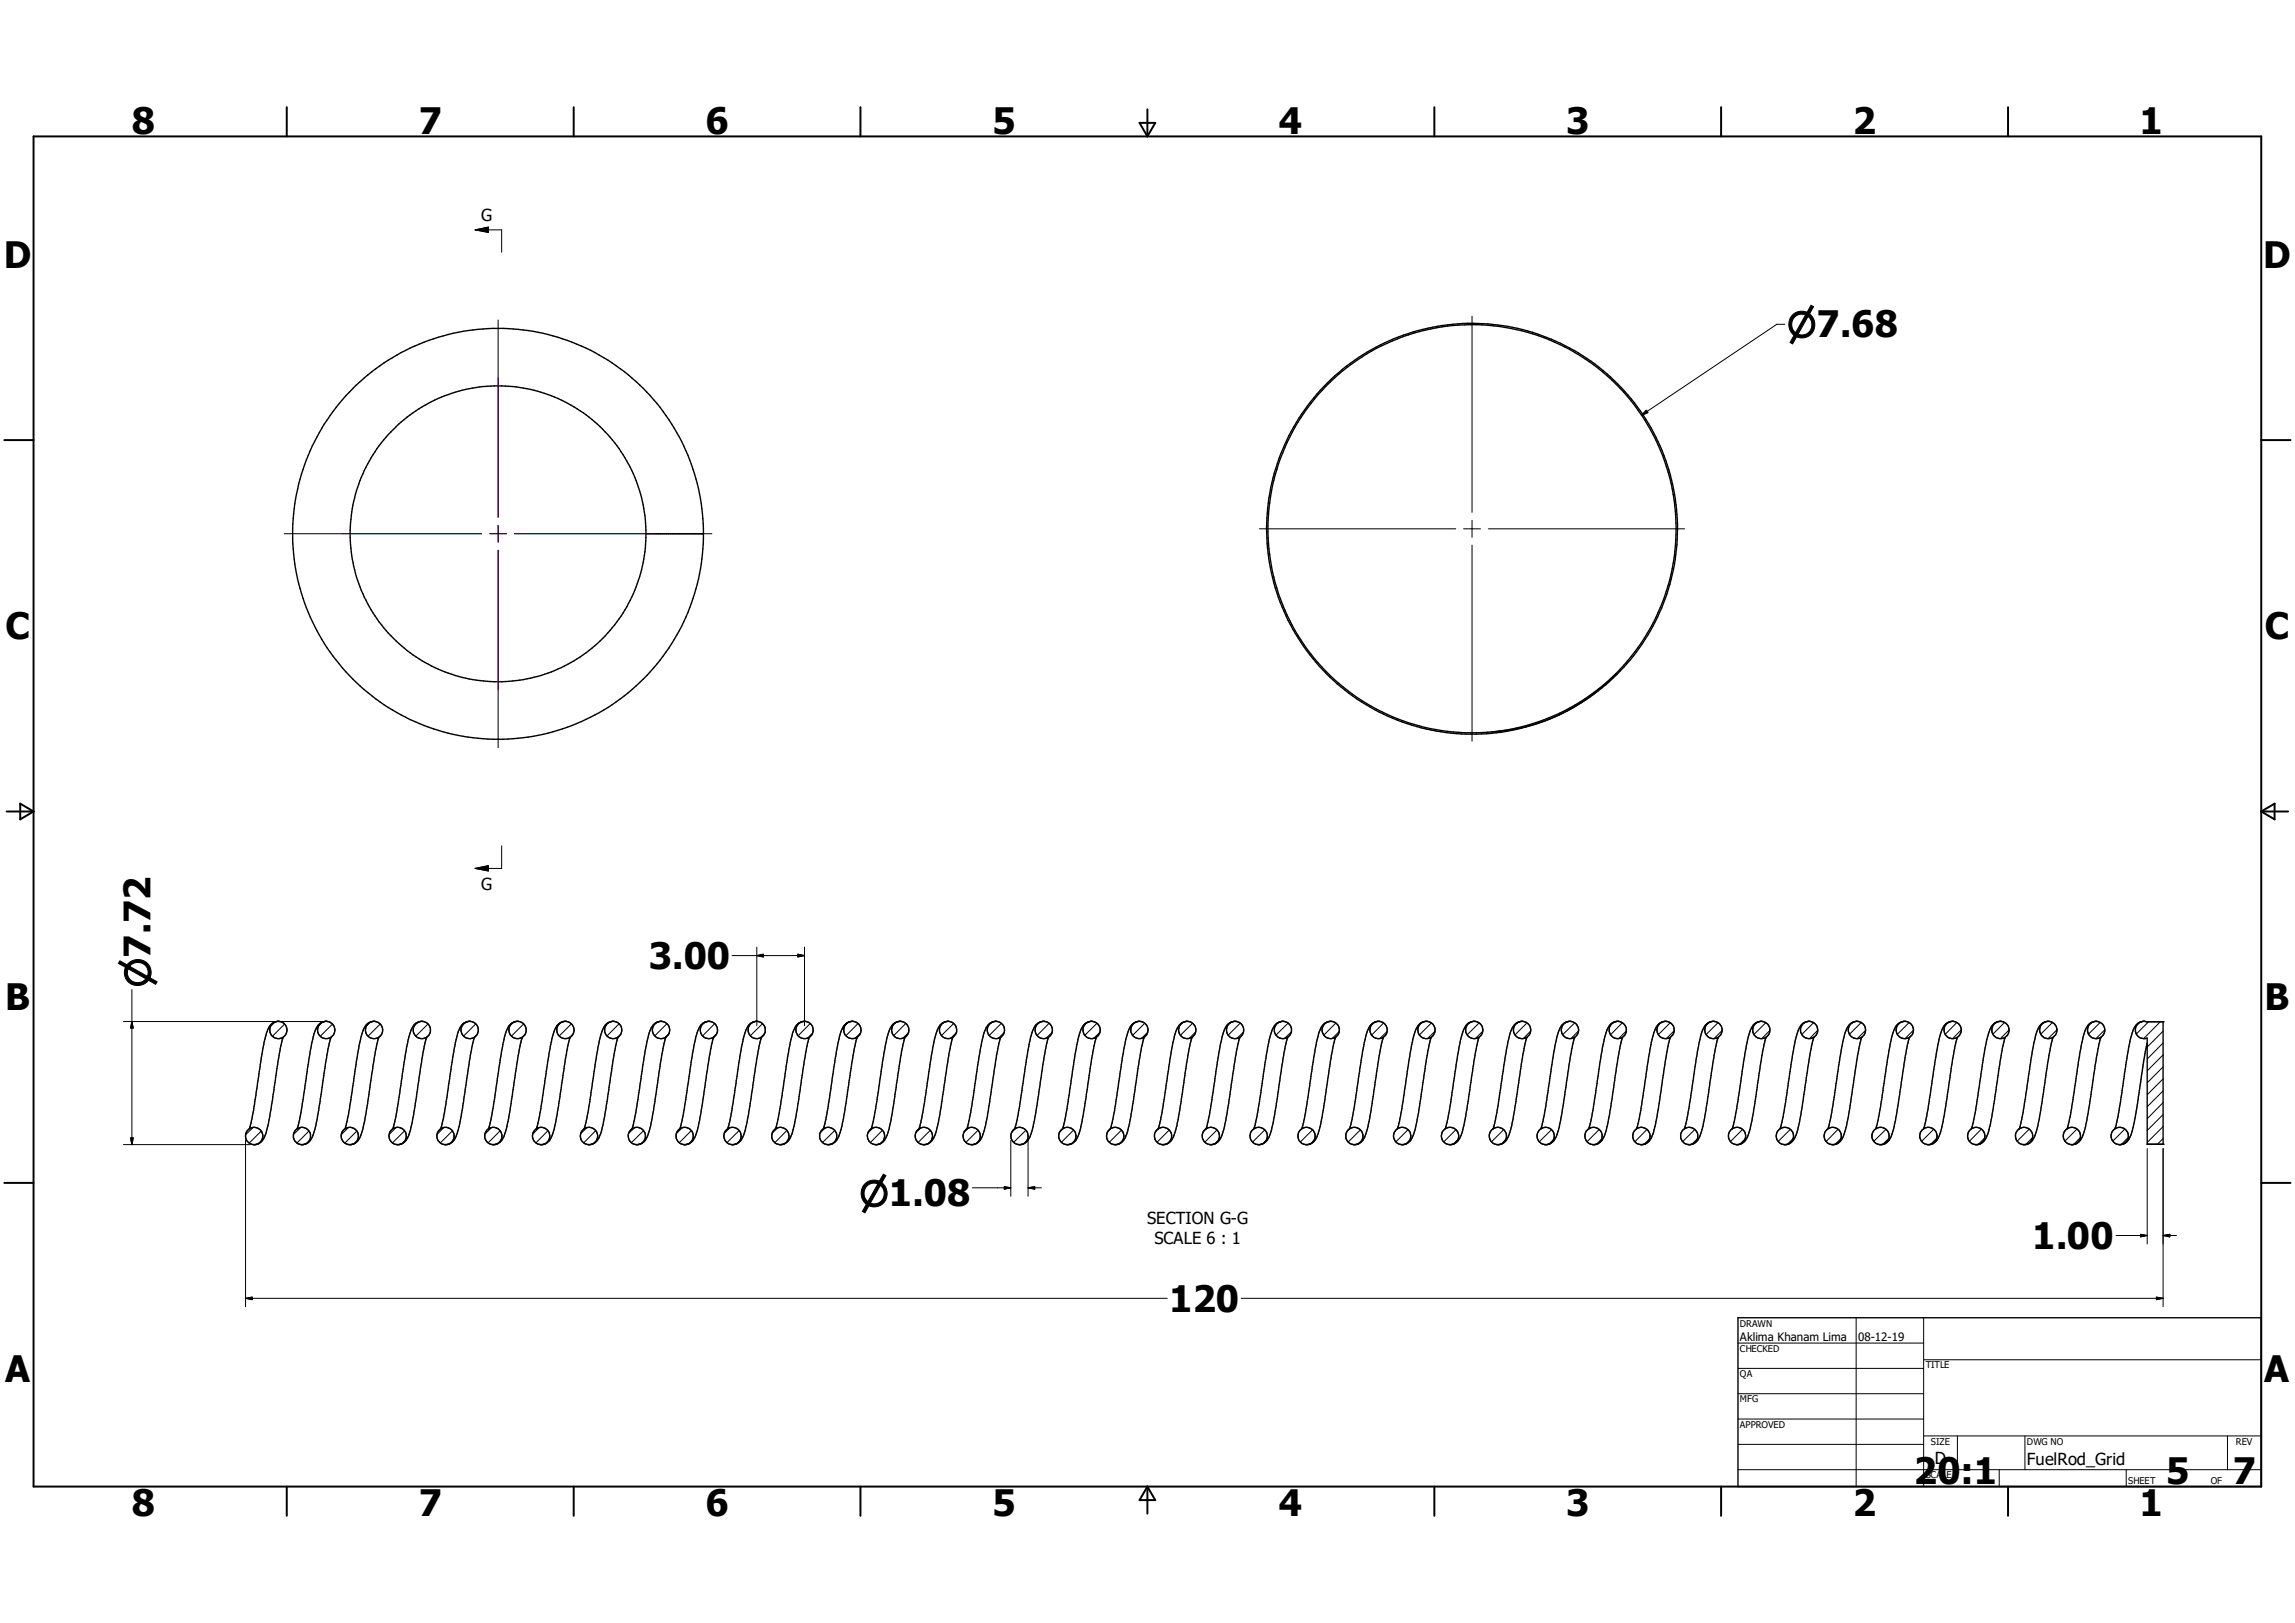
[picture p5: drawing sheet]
<svg xmlns="http://www.w3.org/2000/svg" width="297mm" height="210mm" viewBox="0 0 297 210" stroke-linecap="round" stroke-linejoin="round" font-family="sans-serif">
<defs><g id="words">
<g font-size="4.7">
<text x="17.1" y="17.3">8</text>
<text x="54.2" y="17.3">7</text>
<text x="91.3" y="17.3">6</text>
<text x="128.4" y="17.3">5</text>
<text x="165.5" y="17.3">4</text>
<text x="202.7" y="17.3">3</text>
<text x="239.8" y="17.3">2</text>
<text x="276.9" y="17.3">1</text>
<text x=".5" y="34.7">D</text>
<text x="292.9" y="34.7">D</text>
<text x=".7" y="82.7">C</text>
<text x="293.1" y="82.7">C</text>
<text x="84" y="125.3">3.00</text>
<text x=".7" y="130.7">B</text>
<text x="293.1" y="130.7">B</text>
<text x="263" y="161.6">1.00</text>
<text x="151.3" y="169.7">120</text>
<text x=".7" y="178.8">A</text>
<text x="293" y="178.8">A</text>
<text x="17.1" y="196.1">8</text>
<text x="54.2" y="196.1">7</text>
<text x="91.3" y="196.1">6</text>
<text x="128.4" y="196.1">5</text>
<text x="165.5" y="196.1">4</text>
<text x="202.7" y="196.1">3</text>
<text x="239.8" y="196.1">2</text>
<text x="247.7" y="192">20:1</text>
<text x="276.9" y="196.1">1</text>
<text x="280.3" y="192">5</text>
<text x="289" y="192">7</text>
</g>
<g font-size="4.5">
<text x="231.3" y="43.6">n7.68</text>
<text x="19.5" y="127.8" transform="rotate(-90 19.5 127.8)">n7.72</text>
<text x="111.2" y="156.1">n1.08</text>
</g>
<g font-size="2.1">
<text x="62.3" y="28.5">G</text>
<text x="62.3" y="115.2">G</text>
<text x="148.5" y="158.4">SECTION G-G</text>
<text x="149.4" y="161">SCALE 6 : 1</text>
<text x="250.4" y="189.4">D</text>
<text x="262.3" y="189.6">FuelRod_Grid</text>
</g>
<g font-size="1.5">
<text x="225.2" y="173.5">Aklima Khanam Lima</text>
<text x="240.5" y="173.5">08-12-19</text>
</g>
<g font-size="1.2">
<text x="225.2" y="171.7">DRAWN</text>
<text x="225.2" y="174.9">CHECKED</text>
<text x="225.2" y="178.2">QA</text>
<text x="249.2" y="177.1">TITLE</text>
<text x="225.2" y="181.5">MFG</text>
<text x="225.2" y="184.8">APPROVED</text>
<text x="249.2" y="191.3">SCALE</text>
<text x="249.9" y="186.9">SIZE</text>
<text x="262.3" y="186.9">DWG NO</text>
<text x="289.3" y="186.9">REV</text>
<text x="275.4" y="192">SHEET</text>
<text x="286.1" y="192">OF</text>
</g>
</g></defs>
<g fill="none" stroke="#000" stroke-width=".13">
<path d="M61.5 29.7h3.4v2.9M61.5 29.7l1.7-.3v.7zM64.5 41.4v25.6M190.5 40.9v25.4M213.1 53.1l.2 .3-.9 .3zM231 42h-1l-17.6 11.7M36.8 69.1h25.5M63.4 69.1h2.2M64.5 68v2.2M64.5 71.2v25.6M66.6 69.1h25.5M163 68.4h25.4"/>
<path d="M189.4 68.4h2.2M190.5 67.3v2.2M190.5 70.5v25.4M192.6 68.4h25.4M61.5 112.4l1.7-.4v.7zM64.9 109.5v2.9h-3.4M16 132.2h25.8M17.1 128v20.1M17.1 132.2l.1 .8h-.3zM35.5 132.3l-.5 .5M36.8 132.5l-1.5 1.6M41.7 132.3l-.5 .5"/>
<path d="M43 132.5l-1.5 1.6M47.9 132.3l-.5 .4M49.2 132.5l-1.6 1.6M49.2 134l-.1 .1M54 132.3l-.4 .4M55.4 132.5l-1.6 1.6M55.5 133.9l-.2 .3M60.2 132.3l-.4 .4M61.6 132.5l-1.6 1.6M61.7 133.9l-.3 .3M66.3 132.4l-.2 .2M67.8 132.5l-1.6 1.6"/>
<path d="M67.9 133.9l-.3 .3M72.4 132.4l-.1 .1M73.9 132.5l-1.5 1.6M74.1 133.8l-.4 .4M80.1 132.5l-1.5 1.5M80.3 133.8l-.4 .5M86.3 132.5l-1.6 1.5M86.5 133.8l-.5 .5M92.5 132.5l-1.6 1.5M92.8 133.7l-.6 .6M94.7 123.7h9.4M97.9 123.7l.9-.2v.3z"/>
<path d="M97.9 122.6v10.1M98.7 132.5l-1.6 1.5M99 133.7l-.6 .6M103.3 123.5l.8 .2-.8 .1zM104.1 122.6v10.1M104.9 132.4l-1.6 1.6M105.2 133.7l-.7 .6M111.1 132.4l-1.6 1.6M111.4 133.7l-.7 .6M117.2 132.4l-1.6 1.6M117.6 133.7l-.7 .6M123.4 132.4l-1.6 1.6"/>
<path d="M123.8 133.6l-.8 .7M129.6 132.4l-1.6 1.6M130 133.6l-.8 .7M135.8 132.4l-1.6 1.6M136.1 133.6l-.7 .7M142 132.4l-1.6 1.6M142.3 133.6l-.7 .7M148.1 132.4l-1.5 1.6M148.5 133.6l-.8 .8M154.3 132.4l-1.5 1.6M154.7 133.5l-.8 .9M160.5 132.4l-1.5 1.5"/>
<path d="M160.9 133.5l-.8 .9M166.7 132.4l-1.6 1.5M167.1 133.5l-.9 .9M172.9 132.4l-1.6 1.5M173.3 133.5l-.9 .9M179 132.4l-1.5 1.5M179.5 133.5l-.9 .9M185.2 132.4l-1.5 1.5M185.7 133.5l-.9 .9M191.4 132.4l-1.5 1.5M191.9 133.4l-.9 1M197.6 132.4l-1.5 1.5"/>
<path d="M198.1 133.4l-1 1M203.8 132.4l-1.6 1.5M204.3 133.4l-1 1M210 132.3l-1.6 1.6M210.5 133.4l-1 1M216.2 132.3l-1.6 1.6M216.7 133.4l-1 1M222.3 132.3l-1.5 1.6M222.9 133.4l-1.1 1M228.5 132.3l-1.5 1.6M229 133.4l-1 1M234.7 132.3l-1.5 1.6"/>
<path d="M235.2 133.3l-1 1.1M240.9 132.3l-1.5 1.5M241.4 133.3l-1 1.1M247.1 132.3l-1.6 1.5M247.6 133.3l-1.1 1.1M253.2 132.3l-1.5 1.5M253.8 133.3l-1.1 1.1M259.4 132.3l-1.5 1.5M260 133.3l-1.1 1.1M265.6 132.3l-1.5 1.5M266.2 133.3l-1.1 1.1M271.8 132.3l-1.5 1.5"/>
<path d="M272.4 133.3l-1.1 1.1M278.1 132.2l-1.6 1.6M279.6 132.2l-2.2 2.2M279.9 139.6l-2 2.1M279.9 138.1l-2 2M279.9 136.5l-2 2.1M279.9 135l-2 2M279.9 133.4l-2 2.1M16 148.1h16.3M16.9 147.2h.3l-.1 .9zM31.8 147.6v21.5M32.7 145.9l-.9 .9"/>
<path d="M33.8 146.4l-1.5 1.5M38.9 145.9l-.9 .9M40 146.4l-1.6 1.5M45.1 145.9l-.9 .9M46.2 146.4l-1.6 1.5M51.3 145.9l-.9 .9M52.4 146.3l-1.6 1.6M57.4 145.9l-.8 .9M58.5 146.3l-1.5 1.6M63.6 145.9l-.8 .9M64.7 146.3l-1.5 1.6M69.8 145.9l-.8 .8"/>
<path d="M70.9 146.3l-1.5 1.6M75.9 145.9l-.8 .8M77.1 146.3l-1.6 1.6M82.1 145.9l-.8 .8M83.3 146.3l-1.6 1.6M88.3 145.9l-.8 .8M89.5 146.3l-1.6 1.6M94.5 145.9l-.8 .8M95.7 146.3l-1.6 1.6M100.6 146l-.7 .6M101.8 146.3l-1.5 1.6M106.8 146l-.7 .6"/>
<path d="M108 146.3l-1.5 1.5M113 146l-.7 .6M114.2 146.3l-1.5 1.5M119.2 146l-.7 .6M120.4 146.3l-1.6 1.5M125.3 146l-.6 .6M125.8 153.7h5M126.6 146.3l-1.6 1.5M130 153.5l.8 .2-.8 .2zM130.8 147.6v7.2M131.5 146l-.6 .5M132.8 146.3l-1.6 1.5"/>
<path d="M133 153.7h1.8M133 153.7l.9-.2v.4zM133 147.6v7.2M137.6 146l-.5 .5M138.9 146.2l-1.5 1.6M143.8 146l-.5 .5M145.1 146.2l-1.5 1.6M150 146l-.4 .4M151.3 146.2l-1.6 1.6M151.4 147.7l-.1 .1M156.1 146.1l-.3 .3M157.5 146.2l-1.6 1.6"/>
<path d="M157.6 147.7l-.2 .2M162.3 146.1l-.3 .3M163.7 146.2l-1.6 1.6M163.8 147.6l-.3 .3M168.4 146.1l-.2 .2M169.9 146.2l-1.6 1.6M170 147.6l-.3 .4M174.5 146.2v.1M176.1 146.2l-1.6 1.6M176.3 147.6l-.5 .4M182.2 146.2l-1.6 1.6M182.5 147.5l-.5 .5"/>
<path d="M188.4 146.2l-1.6 1.6M188.7 147.5l-.6 .5M194.6 146.2l-1.6 1.6M194.9 147.5l-.6 .5M200.8 146.2l-1.6 1.5M201.1 147.4l-.6 .6M207 146.2l-1.6 1.5M207.3 147.4l-.7 .6M213.1 146.2l-1.5 1.5M213.5 147.4l-.7 .6M219.3 146.2l-1.5 1.5M219.7 147.4l-.7 .6"/>
<path d="M225.5 146.2l-1.5 1.5M225.9 147.4l-.7 .7M231.7 146.1l-1.6 1.6M232.1 147.3l-.8 .8M237.9 146.1l-1.6 1.6M238.3 147.3l-.8 .8M244.1 146.1l-1.6 1.6M244.5 147.3l-.8 .8M250.2 146.1l-1.5 1.6M250.7 147.3l-.9 .8M256.4 146.1l-1.5 1.6M256.9 147.2l-.9 .9"/>
<path d="M262.6 146.1l-1.5 1.6M263 147.2l-.8 .9M268.8 146.1l-1.6 1.6M269.2 147.2l-.8 .9M273.8 159.9h4.1M275 146.1l-1.6 1.6M275.4 147.2l-.9 .9M277 159.7l.9 .2-.9 .2zM277.9 148.6v12.4M279.9 141.2l-2 2M279.9 147.3l-.7 .8M279.9 145.8l-2 2"/>
<path d="M279.9 144.2l-2 2.1M279.9 142.7l-2 2.1M279.9 148.6v20.5M279.9 159.9h1.8M279.9 159.9l.9-.2v.4zM31.8 168h119.3M31.8 168l.8-.2v.4zM160.6 168h119.3M224.9 173.8h24.1M224.9 177.1h24.1M240.2 170.5v21.9M249 176h43.6"/>
<path d="M249 170.5v21.9M279.1 167.8l.8 .2-.8 .2zM224.9 180.3h24.1M224.9 183.6h24.1M224.9 186.9h24.1M224.9 190.2h67.7M249 185.8h43.6M253.3 185.8v4.4M258.7 190.2v2.2M262.1 185.8v4.4M275.2 190.2v2.2M288.3 185.8v4.4"/>
</g>
<g fill="none" stroke="#000" stroke-width=".18">
<path d="M83.6 69.1h7.4M201.8 92.5a24.3 24.3 0 0 1-8.8 2.2M209.1 87.2a24.9 24.9 0 0 1-7.3 5.3M35.5 132.3a1.13 1.13 0 0 0-.4 1.6 1.13 1.13 0 0 0 1.6 .3M35.5 132.3a3.1 3.1 0 0 0-1.2 2.2l-.5 2.4-1 6.8-.5 2.4M35.7 132.2l-.2 .1M35.8 132.2a1.12 1.12 0 0 1 1.3 .7 1.12 1.12 0 0 1-.4 1.3M35.8 132.2h-.1M35.9 132.2h-.1M36.1 132.2h.1M36.7 134.2l-.4 1.5-.3 1.7-.9 6.2a12.1 12.1 0 0 1-1.1 3.9l-.3 .3-.4 .2M41.7 132.3a1.13 1.13 0 0 0-.4 1.6 1.13 1.13 0 0 0 1.5 .3"/>
<path d="M41.7 132.3a2.49 2.49 0 0 0-1.2 2l-.5 2.9-1 6.7-.5 2.2M41.9 132.2a1.13 1.13 0 0 1 1.2 .4 1.13 1.13 0 0 1 .1 1.3l-.4 .3M41.9 132.2l-.2 .1M42 132.2h-.1M42.2 132.2h.2M42.8 134.2l-.5 2.4-1.1 7.3a9.1 9.1 0 0 1-1.1 3.8l-.6 .3M48.3 132.2a1.92 1.92 0 0 0-1.5 1.8l-.5 2.4-1.2 7.8-.4 1.9M48.4 132.2h.2M49 134.2l-.4 1.9-1.3 8.1a8.9 8.9 0 0 1-1 3.4l-.4 .4-.5 .1M54.1 132.3a2.75 2.75 0 0 0-1.2 2l-.5 2.4-1.1 7.7-.4 1.7M54.1 132.3a1.12 1.12 0 0 0-.5 1.6 1.12 1.12 0 0 0 1.6 .3M54.3 132.2l-.2 .1"/>
<path d="M54.4 132.2a1.15 1.15 0 0 1 1.3 .9v.5l-.2 .4-.3 .2M54.4 132.2h-.1M54.5 132.2h-.1M54.6 132.2h.2M55.2 134.2l-.5 2.2-1.1 7.2a12.1 12.1 0 0 1-1 4l-.5 .4M60.3 132.3a1.13 1.13 0 0 1 1.4 .4 1.13 1.13 0 0 1-.3 1.5M60.3 132.3a1.13 1.13 0 0 0-.5 1.6 1.13 1.13 0 0 0 1.6 .3M60.3 132.3a3 3 0 0 0-1.3 2.2l-.4 2.4-1.1 7-.5 2.2M60.8 132.2h.1M61.4 134.2l-.5 2.4-1.2 7.6a8.3 8.3 0 0 1-1.1 3.5l-.5 .3M66.9 132.2a1.12 1.12 0 0 0-1 1.4 1.12 1.12 0 0 0 1.7 .6M67 132.2h.1"/>
<path d="M67.6 134.2l-.6 2.7-1.1 7.3a8.9 8.9 0 0 1-1 3.4l-.3 .3a1.01 1.01 0 0 1-.9 .2M67.6 134.2a1.14 1.14 0 0 0 .2-1.6 1.14 1.14 0 0 0-1.6-.2 5.3 5.3 0 0 0-1.1 2.8l-1.2 7.9-.7 3M72.8 132.2l-.1 .1a1.12 1.12 0 0 0-.6 .8 1.13 1.13 0 0 0 .5 1.1 1.13 1.13 0 0 0 1.2 0M72.8 132.2a1.99 1.99 0 0 0-1.2 1.8l-.6 2.4-1 7-.6 2.7M73 132.2a1.12 1.12 0 0 1 1.2 .7 1.12 1.12 0 0 1-.4 1.3M73 132.2h-.2M73.1 132.2h-.1M73.2 132.2h.1M73.8 134.2l-.6 2.9-1.1 6.8a8.4 8.4 0 0 1-1.1 3.8l-.4 .3-.4 .1M79 132.2a1.12 1.12 0 0 0-.6 1.6 1.12 1.12 0 0 0 1.6 .4M79.1 132.2a1.12 1.12 0 0 1 1.3 .7 1.12 1.12 0 0 1-.4 1.3M79.1 132.2a2.04 2.04 0 0 0-1.3 1.8l-.6 2.7-1.1 7-.5 2.4"/>
<path d="M79.1 132.2h-.1M79.3 132.2h-.2M79.4 132.2h.1M80 134.2l-.3 1.2-.4 2-.9 6.2a12.1 12.1 0 0 1-1.1 3.9l-.3 .3-.3 .2M85.2 132.2a2.21 2.21 0 0 0-1.3 1.9l-.4 2-1.2 7.8-.5 2.2M85.3 132.2h-.1M85.4 132.2h.3M85.5 132.2h-.3M85.6 132.2a1.13 1.13 0 0 1 .9 1.7 1.16 1.16 0 0 1-1.3 .4 1.11 1.11 0 0 1-.8-1 1.11 1.11 0 0 1 .8-1.1M86.2 134.2l-.6 2.4-1.1 7.3a10.5 10.5 0 0 1-1 3.7l-.3 .2-.3 .2M91.5 132.2l-.3 .1a2.8 2.8 0 0 0-1.2 2.2l-.6 3-1 6.7-.4 1.9M91.6 132.2h-.1"/>
<path d="M91.8 132.2h.1M92.4 134.2l-.6 2.7-1.1 7.3a8.9 8.9 0 0 1-1.1 3.4l-.5 .4M97.6 132.2l-.1 .1a1.02 1.02 0 0 0-.7 .8 1.11 1.11 0 0 0 1.5 1.2l.3-.1M97.6 132.2a2 2 0 0 0-1.3 1.8l-.5 2.7-1.2 7.7-.4 1.7M97.7 132.2a1.15 1.15 0 0 1 1.3 .9v.5l-.2 .4-.2 .2M97.7 132.2h-.1M97.8 132.2h-.1M98 132.2h.1M98.6 134.2l-.7 2.9-.9 6.5a12.1 12.1 0 0 1-1.1 4l-.7 .4M103.6 132.3a1.13 1.13 0 0 0-.4 1.6 1.13 1.13 0 0 0 1.6 .3M103.6 132.3a2.49 2.49 0 0 0-1.2 2l-.5 2.6-1 7-.5 2.2M103.8 132.2l-.2 .1"/>
<path d="M103.9 132.2a1.12 1.12 0 0 1 1.2 .5 1.12 1.12 0 0 1 0 1.2l-.3 .3M103.9 132.2h-.1M104 132.2h-.1M104.2 132.2h.1M104.8 134.2l-.3 .9-.4 2.3-1.1 7a8.4 8.4 0 0 1-1 3.2l-.6 .4M110.1 132.2a1.87 1.87 0 0 0-1.4 1.6l-.6 3.4-1.1 7-.4 1.9M110.1 132.2a1.12 1.12 0 0 0-.8 1.5 1.12 1.12 0 0 0 1.6 .5M110.2 132.2a1.12 1.12 0 0 1 1.2 .7 1.12 1.12 0 0 1-.5 1.3M110.2 132.2h-.1M110.3 132.2h.2M110.9 134.2l-.5 2.4-1.2 7.6a8.9 8.9 0 0 1-1 3.4l-.4 .4-.5 .1M116.2 132.2a1.12 1.12 0 0 0-.7 1.6 1.12 1.12 0 0 0 1.6 .4"/>
<path d="M116.2 132.2a1.99 1.99 0 0 0-1.3 1.8l-.5 2.4-1.1 7-.5 2.7M116.3 132.2a1.12 1.12 0 0 1 1.2 .7 1.12 1.12 0 0 1-.4 1.3M116.3 132.2h-.1M116.4 132.2h-.1M116.5 132.2h.2M117.1 134.2l-.4 1.9-1.3 8.1a7.5 7.5 0 0 1-1.1 3.6l-.4 .2-.4 .1M122.4 132.2a1.12 1.12 0 0 0-.7 1.6 1.12 1.12 0 0 0 1.6 .4M122.4 132.2a1.8 1.8 0 0 0-1.3 1.6l-.4 1.8-1.2 8.1-.5 2.4M122.5 132.2a1.12 1.12 0 0 1 1.3 1 1.14 1.14 0 0 1-.5 1M122.5 132.2h-.1M122.6 132.2h-.1M122.7 132.2h.1"/>
<path d="M123.3 134.2l-.5 2.2-1.2 8a6.4 6.4 0 0 1-1.2 3.4l-.2 .2M128.6 132.2a1.12 1.12 0 0 0-.7 1.6 1.12 1.12 0 0 0 1.6 .4M128.6 132.2a2.36 2.36 0 0 0-1.4 2.1l-.5 2.6-1.1 7-.5 2.2M128.7 132.2h-.1M128.8 132.2a1.13 1.13 0 0 1 1 .5 1.13 1.13 0 0 1 0 1.2l-.3 .3M128.8 132.2h-.2M128.9 132.2h.1M129.5 134.2l-.5 2.4-1.1 7.3a9.2 9.2 0 0 1-1.2 3.8l-.4 .3-.4 .1M134.7 132.2h-.1a1.87 1.87 0 0 0-1 1.4l-.6 2.5-1 7-.7 3M135 132.2h-.3M135.1 132.2h.1M135.7 134.2l-.6 2.7-1.1 7.3a8.9 8.9 0 0 1-1 3.4l-.4 .4-.4 .1"/>
<path d="M140.9 132.2a1.12 1.12 0 0 1 1.4 .6 1.12 1.12 0 0 1-.4 1.4M140.9 132.2a1.12 1.12 0 0 0-.6 1.6 1.12 1.12 0 0 0 1.6 .4M140.9 132.2l-.2 .1a2.36 2.36 0 0 0-1.1 1.8l-.5 2.6-1 6.7-.6 2.7M141.3 132.2h.1M141.9 134.2l-.6 2.9-1 6.5a10.6 10.6 0 0 1-1.1 4l-.4 .4h-.2M146.9 132.3a1.13 1.13 0 0 0-.4 1.6 1.13 1.13 0 0 0 1.6 .3M146.9 132.3l-.2 .1a3.7 3.7 0 0 0-1.1 2.3l-.4 2.2-.9 6.8-.6 2.4M147.1 132.2l-.2 .1M147.2 132.2a1.12 1.12 0 0 1 1.2 .5 1.12 1.12 0 0 1 0 1.2l-.3 .3M147.2 132.2h-.1M147.4 132.2h-.2M147.5 132.2h.1"/>
<path d="M148.1 134.2l-.4 1.5-.3 1.7-1 7a7.4 7.4 0 0 1-1.1 3.2l-.5 .4M153.1 132.3a2.74 2.74 0 0 0-1.2 2.2l-.5 2.7-1 6.7-.5 2.2M153.6 132.2l-.5 .1M153.7 132.2h.1M154.3 134.2l-.6 2.4-1.1 7.6a8.3 8.3 0 0 1-1.1 3.5l-.5 .3M159.6 132.2a1.95 1.95 0 0 0-1.4 1.8l-.5 2.4-1.2 7.8-.4 1.9M159.9 132.2h.1M160.5 134.2l-.5 1.9-1.2 7.8a9.3 9.3 0 0 1-1.1 3.7l-.3 .4-.6 .1M165.7 132.2a1.1 1.1 0 0 0-.8 .9v.4a1.14 1.14 0 0 0 1.8 .7M165.7 132.2l-.2 .1a2.36 2.36 0 0 0-1.1 1.8l-.5 2.6-1.2 7.7-.4 1.7M165.8 132.2a1.16 1.16 0 0 1 1.3 .9v.5l-.2 .4-.2 .2M165.8 132.2h-.1"/>
<path d="M165.9 132.2h-.1M166.1 132.2h.1M166.7 134.2l-.6 2.2-1.2 8a6.4 6.4 0 0 1-1.1 3.4l-.5 .2M171.9 132.2a1.12 1.12 0 0 0-.7 1.6 1.12 1.12 0 0 0 1.7 .4M171.9 132.2a2.21 2.21 0 0 0-1.3 1.9l-.6 2.8-1 7-.5 2.2M172 132.2a1.12 1.12 0 0 1 1.2 .5 1.12 1.12 0 0 1 0 1.2l-.3 .3M172 132.2h-.1M172.1 132.2h-.1M172.3 132.2h.1M172.9 134.2l-.6 2.4-1.2 7.6a8.2 8.2 0 0 1-1 3.5l-.5 .3-.4 .1M178.1 132.2a1.12 1.12 0 0 1 1.3 .6 1.12 1.12 0 0 1-.4 1.4M178.1 132.2a1.12 1.12 0 0 0-.7 1.6 1.12 1.12 0 0 0 1.6 .4"/>
<path d="M178.1 132.2h-.1a2.68 2.68 0 0 0-1.3 2.3l-.5 2.7-.9 5.9-.6 3M178.3 132.2h-.2M178.4 132.2h.2M179 134.2l-.6 2.7-1 7a9.4 9.4 0 0 1-1.1 3.7l-.4 .4-.5 .1M184.1 132.3a2.36 2.36 0 0 0-1.2 1.8l-.6 3.4-.9 5.9-.5 2.7M184.1 132.3a1.15 1.15 0 0 0-.4 1.6 1.16 1.16 0 0 0 1.5 .3M184.3 132.2l-.2 .1M184.4 132.2a1.12 1.12 0 0 1 1.2 .7 1.12 1.12 0 0 1-.4 1.3M184.4 132.2h-.1M184.5 132.2h-.1M184.6 132.2h.2M185.2 134.2l-.6 2.9-1 6.5a10.2 10.2 0 0 1-1.1 4l-.6 .4"/>
<path d="M190.6 132.2a1.12 1.12 0 0 1 1.2 .7 1.12 1.12 0 0 1-.4 1.3M190.6 132.2a1.12 1.12 0 0 0-.8 1.5 1.12 1.12 0 0 0 1.6 .5M190.6 132.2l-.3 .1a2.36 2.36 0 0 0-1.2 1.8l-.5 2.6-1 7-.6 2.4M190.8 132.2h.1M191.4 134.2l-.3 1.2-.4 2-1 7a7.4 7.4 0 0 1-1 3.2l-.6 .4M196.4 132.3a2.55 2.55 0 0 0-1.1 2l-.5 2.6-1.1 7-.5 2.2M196.7 132.2l-.3 .1M196.8 132.2h-.1M196.9 132.2a1.12 1.12 0 0 1 1.1 1.4 1.12 1.12 0 0 1-1.7 .5 1.12 1.12 0 0 1 .1-1.8M196.9 132.2h-.2M197 132.2h.1M197.6 134.2l-.5 2.4-1.2 7.6a8.3 8.3 0 0 1-1.1 3.5l-.5 .3"/>
<path d="M202.6 132.3a2.82 2.82 0 0 0-1.2 2.2l-.4 1.9-.9 6.7-.7 3M202.6 132.3a1.15 1.15 0 0 0-.4 1.6 1.16 1.16 0 0 0 1.6 .3M202.9 132.2l-.3 .1M203 132.2h-.1M203.1 132.2a1.13 1.13 0 0 1 1.1 .7 1.13 1.13 0 0 1-.4 1.3M203.1 132.2h-.2M203.2 132.2h.1M203.8 134.2l-.6 2.7-1 7a9.4 9.4 0 0 1-1.1 3.7l-.4 .4-.5 .1M209 132.2a1.12 1.12 0 0 1 1.5 .9l-.1 .5-.2 .4-.2 .2M209 132.2l-.1 .1a1.03 1.03 0 0 0-.6 .8v.4a1.13 1.13 0 0 0 1.7 .7M209 132.2l-.2 .1a2.36 2.36 0 0 0-1.1 1.8l-.5 2.6-1 6.7-.6 2.7M209.4 132.2h.1"/>
<path d="M210 134.2l-.6 2.9-1.1 7.3a7.1 7.1 0 0 1-1.1 3.3l-.5 .3M215 132.3a1.13 1.13 0 0 0-.4 1.6 1.13 1.13 0 0 0 1.6 .3M215 132.3a2.75 2.75 0 0 0-1.2 2l-.5 2.6-1 6.8-.5 2.4M215.2 132.2l-.2 .1M215.3 132.2a1.12 1.12 0 0 1 1.3 .7 1.12 1.12 0 0 1-.4 1.3M215.3 132.2h-.1M215.5 132.2h-.2M215.6 132.2h.1M216.2 134.2l-.3 .9-.4 2.3-.9 6.2a12.2 12.2 0 0 1-1.1 3.9l-.4 .5-.6 .1M221.2 132.3h-.1a3.4 3.4 0 0 0-1.2 2.4l-.4 2.5-.9 5.9-.6 3M221.2 132.3a1.13 1.13 0 0 0-.4 1.6 1.13 1.13 0 0 0 1.6 .3M221.4 132.2a1.12 1.12 0 0 1 1.4 .6 1.12 1.12 0 0 1-.4 1.4"/>
<path d="M221.4 132.2l-.2 .1M221.8 132.2h.1M222.4 134.2l-.6 2.4-1 7a11.1 11.1 0 0 1-1.1 4l-.4 .4-.6 .1M227.8 132.2a1.93 1.93 0 0 0-1.5 1.8l-.5 2.4-1 7-.6 2.7M228 132.2h.1M228.6 134.2l-.5 1.9-1.2 7.8a10.5 10.5 0 0 1-1 3.7 1.22 1.22 0 0 1-1 .5M233.8 132.2a1.12 1.12 0 0 0-.7 1.6 1.12 1.12 0 0 0 1.7 .4M233.8 132.2a2.06 2.06 0 0 0-1.3 1.8l-.5 2.7-1.2 7.7-.4 1.7M233.9 132.2h-.1M234 132.2h-.1M234.2 132.2a1.15 1.15 0 0 1 1 1 1.15 1.15 0 0 1-.4 1M234.2 132.2h-.3"/>
<path d="M234.8 134.2l-.6 2.2-1.1 7.5a11.3 11.3 0 0 1-1 3.6l-.3 .3-.4 .2M239.8 132.3a1.13 1.13 0 0 0-.4 1.6 1.13 1.13 0 0 0 1.6 .3M239.8 132.3a3.1 3.1 0 0 0-1.2 2.2l-.5 2.4-1 7-.5 2.2M240 132.2a1.12 1.12 0 0 1 1.3 .6 1.12 1.12 0 0 1-.3 1.4M240 132.2l-.2 .1M240.3 132.2h.2M241 134.2l-.6 2.4-1.2 7.6a8.3 8.3 0 0 1-1 3.5l-.6 .3M246.2 132.2a1.12 1.12 0 0 0-.6 1.7 1.16 1.16 0 0 0 1.5 .3M246.2 132.2a1.9 1.9 0 0 0-1.3 1.6l-.5 2.3-1.2 8.1-.4 1.9M246.3 132.2h-.1M246.4 132.2a1.12 1.12 0 0 1 1.2 .7 1.12 1.12 0 0 1-.5 1.3M246.4 132.2h-.2"/>
<path d="M246.5 132.2h.2M247.1 134.2l-.6 2.7-1 7a9.4 9.4 0 0 1-1.1 3.7l-.4 .4-.5 .1M252.2 132.3a2.36 2.36 0 0 0-1.2 1.8l-.6 3.4-.9 5.9-.5 2.7M252.2 132.3a1.09 1.09 0 0 0-.4 1.7l.1 .1a1.12 1.12 0 0 0 1.4 .1M252.4 132.2l-.2 .1M252.5 132.2a1.12 1.12 0 0 1 1.2 .7 1.12 1.12 0 0 1-.4 1.3M252.5 132.2h-.1M252.6 132.2h-.1M252.7 132.2h.2M253.3 134.2l-.6 2.9-1.1 7.1a8.3 8.3 0 0 1-1 3.4l-.4 .4h-.2M258.3 132.3a1.13 1.13 0 0 0-.4 1.6 1.13 1.13 0 0 0 1.6 .3M258.3 132.3a2.75 2.75 0 0 0-1.1 2l-.5 2.6-1 6.8-.6 2.4"/>
<path d="M258.6 132.2l-.3 .1M258.7 132.2h-.1M258.8 132.2h-.1M258.9 132.2a1.13 1.13 0 0 1 1.1 .8 1.13 1.13 0 0 1-.5 1.2M259 132.2h-.3M259.5 134.2l-.4 1.5-.3 1.7-.9 6.2a12.2 12.2 0 0 1-1 3.9l-.3 .3-.4 .2M264.5 132.3a3 3 0 0 0-1.2 2.2l-.5 2.7-1 6.7-.5 2.2M264.8 132.2l-.3 .1M264.9 132.2h-.1M265 132.2a1.12 1.12 0 0 1 1.1 1.4 1.12 1.12 0 0 1-1.7 .5 1.12 1.12 0 0 1 .1-1.8M265 132.2h-.2M265.1 132.2h.1"/>
<path d="M265.7 134.2l-.5 2.4-1.1 7a11.1 11.1 0 0 1-1.1 4l-.2 .2-.4 .2M271 132.2a1.12 1.12 0 0 1 1.3 .7 1.12 1.12 0 0 1-.4 1.3M271 132.2a1.12 1.12 0 0 0-.8 1.5 1.12 1.12 0 0 0 1.7 .5M271.1 132.2l-.4 .1a2.36 2.36 0 0 0-1.1 1.8l-.5 2.3-1.1 7.8-.5 1.9M271.2 132.2h-.1M271.3 132.2h.1M271.9 134.2l-.6 2.7-1.1 7.3a8.9 8.9 0 0 1-1 3.4l-.4 .4-.5 .1M277.2 132.2a1.96 1.96 0 0 0-1.3 1.8l-.6 2.7-1.2 7.7-.4 1.7M277.3 132.2h.6h2M277.4 132.2a1.12 1.12 0 0 0-1 1.4 1.1 1.1 0 0 0 1.5 .7v13.8M277.5 132.2h.1M277.9 135l-.5 2.3-1.1 7.4a6.5 6.5 0 0 1-1.1 3.1l-.5 .3h-.5"/>
<path d="M279.9 132.2h.1M279.9 132.2v15.9M32.3 146.1a1.12 1.12 0 0 1 1.6 .4 1.12 1.12 0 0 1-.6 1.5M32.3 146.1a1.12 1.12 0 0 0-.5 1.2 1.12 1.12 0 0 0 1 .8M32.7 148.1h.4M33.3 148l-.3 .1M33.3 148l-.2 .1M38.5 146.1a1.14 1.14 0 0 1 1.7 .7v.5a1.16 1.16 0 0 1-.7 .7M38.5 146.1l-.4 .4a1.12 1.12 0 0 0 .9 1.6M39.5 148l-.6 .1M39.5 148l-.3 .1M44.7 146.1a1.12 1.12 0 0 1 1.4 .1 1.12 1.12 0 0 1 .1 1.4l-.5 .4"/>
<path d="M44.7 146.1a1.11 1.11 0 0 0-.5 1.2 1.11 1.11 0 0 0 1 .8M45.7 148l-.6 .1M51.3 148.1h.4M51.9 148a1.12 1.12 0 0 0 .4-1.8 1.12 1.12 0 0 0-1.8 .3 1.12 1.12 0 0 0 .9 1.6M51.9 148l-.3 .1M51.9 148l-.2 .1M52 148h-.1M57 146.1a1.12 1.12 0 0 1 1.6 .3 1.12 1.12 0 0 1-.4 1.6M57 146.1a1.12 1.12 0 0 0-.4 1.2 1.12 1.12 0 0 0 1 .8M58.1 148l-.6 .1M58.1 148l-.3 .1M58.2 148h-.1"/>
<path d="M63.2 146.1a1.13 1.13 0 0 1 1.7 .7v.4l-.1 .4-.5 .4M63.2 146.1l-.2 .2-.2 .4-.1 .5 .3 .6 .7 .3M64.2 148.1h-.2M64.3 148l-.1 .1M69.4 146.1a1.12 1.12 0 0 1 1.7 .5 1.12 1.12 0 0 1-.9 1.5h-.3M69.4 146.1a1.11 1.11 0 0 0-.4 1.2 1.11 1.11 0 0 0 .9 .8M75.6 146.1a1.12 1.12 0 0 1 1.6 .4 1.12 1.12 0 0 1-.5 1.5M75.6 146.1a1.12 1.12 0 0 0-.5 1.2 1.12 1.12 0 0 0 1 .8M76.7 148l-.6 .1M76.7 148l-.4 .1M81.8 146.1a1.12 1.12 0 0 1 1.6 .4 1.12 1.12 0 0 1-.5 1.5M81.8 146.1h-.1a1.15 1.15 0 0 0-.2 1.5l.3 .3 .5 .2"/>
<path d="M82.9 148l-.6 .1M82.9 148l-.4 .1M88 146.1a1.11 1.11 0 0 1 1.6 .4 1.11 1.11 0 0 1-.6 1.5M88 146.1a1.11 1.11 0 0 0-.5 1.2 1.11 1.11 0 0 0 1 .8M89 148l-.3 .1M89.1 148l-.7 .1M94.2 146.1a1.11 1.11 0 0 1 1.6 .4 1.11 1.11 0 0 1-.6 1.5M94.2 146.1a1.11 1.11 0 0 0-.5 1.2 1.11 1.11 0 0 0 1 .8M95.2 148l-.6 .1M95.2 148l-.3 .1M100.4 146.1a1.12 1.12 0 0 1 1.6 .4 1.12 1.12 0 0 1-.6 1.5M100.4 146.1a1.12 1.12 0 0 0-.5 1.2 1.12 1.12 0 0 0 1 .8"/>
<path d="M101.4 148l-.6 .1M101.4 148l-.3 .1M106.6 146.1a1.13 1.13 0 0 1 1.7 .7v.4a1.15 1.15 0 0 1-1.3 .9M106.6 146.1l-.3 .2-.2 .4v.5a1.22 1.22 0 0 0 1 .9M112.8 146.1a1.11 1.11 0 0 1 1.6 .4 1.11 1.11 0 0 1-.6 1.5M112.8 146.1a1.11 1.11 0 0 0-.5 1.2 1.11 1.11 0 0 0 1 .8M113.8 148l-.6 .1M119.4 148.1h.4M120 148a1.12 1.12 0 0 0 .6-1.4 1.12 1.12 0 0 0-1.4-.7 1.12 1.12 0 0 0-.8 1.2 1.12 1.12 0 0 0 1.1 1M120 148l-.3 .1M120 148l-.2 .1M120.1 148h-.1"/>
<path d="M125.1 146.1a1.12 1.12 0 0 1 1.7 .5 1.12 1.12 0 0 1-.8 1.5h-.4M125.1 146.1a1.11 1.11 0 0 0-.4 1.1 1.11 1.11 0 0 0 .8 .9h.1M131.3 146.1a1.12 1.12 0 0 1 1.7 .8 1.16 1.16 0 0 1-.4 1l-.2 .1M131.3 146.1a1.11 1.11 0 0 0-.4 1.2 1.11 1.11 0 0 0 .9 .8M131.8 148.1h.4M132.4 148l-.3 .1M137.5 146.1a1.11 1.11 0 0 1 1.6 .4 1.11 1.11 0 0 1-.5 1.5M137.5 146.1a1.11 1.11 0 0 0-.5 1.2 1.11 1.11 0 0 0 1 .8M138.6 148l-.6 .1M138.6 148l-.3 .1M143.7 146.1a1.12 1.12 0 0 1 1.6 .4 1.12 1.12 0 0 1-.5 1.5M143.7 146.1a1.12 1.12 0 0 0-.5 1.2 1.12 1.12 0 0 0 1 .8"/>
<path d="M144.2 148.1h.3M144.8 148l-.4 .1M144.8 148l-.2 .1M149.9 146.1h-.1a1.07 1.07 0 0 0-.3 1.2 1.16 1.16 0 0 0 .9 .8l.6-.1M149.9 146.1a1.12 1.12 0 0 1 1.6 .4 1.12 1.12 0 0 1-.5 1.5M151 148l-.4 .1M156.1 146.1a1.12 1.12 0 0 1 1.6 .5 1.12 1.12 0 0 1-.8 1.5h-.4M156.1 146.1a1.11 1.11 0 0 0-.5 1.2 1.11 1.11 0 0 0 1 .8M163.3 148l-.6 .1M163.3 148a1.13 1.13 0 0 0 .5-1.7 1.13 1.13 0 0 0-1.8 0 1.13 1.13 0 0 0 .5 1.7l.3 .1M163.3 148l-.3 .1M168.5 146.1a1.12 1.12 0 0 1 1.6 .5 1.12 1.12 0 0 1-.8 1.5h-.4"/>
<path d="M168.5 146.1a1.12 1.12 0 0 0-.5 1.2 1.12 1.12 0 0 0 1 .8M174.7 146.1a1.13 1.13 0 0 1 1.7 .7v.4a1.1 1.1 0 0 1-.7 .8M174.7 146.1l-.3 .2-.2 .4v.6a1.21 1.21 0 0 0 1 .8M175.7 148l-.6 .1M180.9 146.1a1.11 1.11 0 0 1 1.4 .2 1.11 1.11 0 0 1 0 1.4l-.4 .3M180.9 146.1a1.11 1.11 0 0 0-.5 1.2 1.11 1.11 0 0 0 1 .8M181.9 148l-.6 .1M181.9 148l-.3 .1M187 146.1a1.12 1.12 0 0 1 1.6 .4 1.12 1.12 0 0 1-.5 1.5M187 146.1a1.12 1.12 0 0 0-.4 1.2 1.12 1.12 0 0 0 1 .8M188.1 148l-.6 .1M188.1 148l-.3 .1"/>
<path d="M193.2 146.1a1.12 1.12 0 0 1 1.6 .4 1.12 1.12 0 0 1-.5 1.5M193.2 146.1h-.1a1.07 1.07 0 0 0-.3 1.2 1.15 1.15 0 0 0 .9 .8M194.3 148l-.6 .1M194.3 148l-.3 .1M199.4 146.1a1.11 1.11 0 0 1 1.6 .4 1.11 1.11 0 0 1-.5 1.5M199.4 146.1a1.12 1.12 0 0 0-.4 1.2 1.12 1.12 0 0 0 .9 .8M200.5 148l-.6 .1M205.6 146.1a1.12 1.12 0 0 1 1.4 .1 1.12 1.12 0 0 1 .2 1.4l-.5 .4M205.6 146.1a1.11 1.11 0 0 0-.5 1.2 1.11 1.11 0 0 0 1 .8M206.7 148l-.6 .1M206.7 148l-.3 .1M211.8 146.1a1.12 1.12 0 0 1 1.7 .5 1.12 1.12 0 0 1-.9 1.5h-.3"/>
<path d="M211.8 146.1a1.12 1.12 0 0 0-.5 1.2 1.12 1.12 0 0 0 1 .8M218 146.1a1.13 1.13 0 0 1 1.7 .7 1.11 1.11 0 0 1-.6 1.2h-.1M218 146.1l-.4 .4a1.14 1.14 0 0 0 .5 1.5l.4 .1M219.1 148l-.7 .1M224.2 146.1a1.11 1.11 0 0 1 1.4 .2 1.11 1.11 0 0 1 .1 1.4l-.5 .3M224.2 146.1a1.11 1.11 0 0 0-.5 1.2 1.11 1.11 0 0 0 1 .8M225.3 148l-.7 .1M230.8 148.1h.4M231.4 148a1.13 1.13 0 0 0 .5-1.7 1.13 1.13 0 0 0-1.8 0 1.13 1.13 0 0 0 .5 1.7l.3 .1M231.4 148l-.3 .1M231.4 148l-.2 .1M236.6 146.1a1.12 1.12 0 0 1 1.6 .4 1.12 1.12 0 0 1-.6 1.5"/>
<path d="M236.6 146.1a1.12 1.12 0 0 0-.5 1.2 1.12 1.12 0 0 0 1 .8M237.6 148l-.6 .1M237.6 148l-.3 .1M242.8 146.1a1.09 1.09 0 0 1 1.7 .8 1.16 1.16 0 0 1-.5 1l-.2 .1M242.8 146.1a1.11 1.11 0 0 0-.5 1.2 1.11 1.11 0 0 0 1 .8M243.8 148l-.6 .1M249 146.1a1.12 1.12 0 0 1 1.4 .1 1.12 1.12 0 0 1 .1 1.4l-.5 .4M249 146.1a1.11 1.11 0 0 0-.5 1.2 1.11 1.11 0 0 0 1 .8M250 148l-.6 .1M250 148l-.3 .1M255.1 146.1a1.12 1.12 0 0 1 1.6 .4 1.12 1.12 0 0 1-.5 1.5M255.1 146.1a1.12 1.12 0 0 0-.4 1.2 1.12 1.12 0 0 0 1 .8"/>
<path d="M256.2 148l-.6 .1M256.2 148l-.3 .1M261.3 146.1a1.12 1.12 0 0 1 1.6 .4 1.12 1.12 0 0 1-.5 1.5M261.3 146.1a1.12 1.12 0 0 0-.4 1.2 1.12 1.12 0 0 0 .9 .8M262.4 148l-.6 .1M262.4 148l-.3 .1M267.5 146.1a1.12 1.12 0 0 1 1.4 .1 1.12 1.12 0 0 1 .2 1.4l-.5 .4-.6 .1M267.5 146.1a1.11 1.11 0 0 0-.5 1.2 1.11 1.11 0 0 0 1 .8M274.2 148.1a1.12 1.12 0 0 1-.8-1.7 1.12 1.12 0 0 1 1.9 0 1.12 1.12 0 0 1-.9 1.7M277.9 148.1h.1M277.9 148.1h2M279.9 148.1h.1"/>
<path d="M224.9 170.5h67.7v21.9h-67.7z"/>
<circle cx="64.5" cy="69.1" r="19.1"/>
<circle cx="64.5" cy="69.1" r="26.6"/>
<circle cx="190.5" cy="68.4" r="26.6"/>
<circle cx="190.5" cy="68.4" r="26.4"/>
<circle cx="48.4" cy="133.3" r="1.12"/>
<circle cx="91.7" cy="133.3" r="1.11"/>
<circle cx="135.1" cy="133.3" r="1.12"/>
<circle cx="153.6" cy="133.3" r="1.12"/>
<circle cx="159.8" cy="133.3" r="1.11"/>
<circle cx="227.9" cy="133.3" r="1.12"/>
</g>
<g fill="none" stroke="#000" stroke-width=".25">
<path d="M4.3 17.7h288.3v174.7h-288.3zM37.1 13.9v3.8M74.2 13.9v3.8M111.4 13.9v3.8M147.5 15.9h2l-1 1.8zM148.5 14.1v3.6M185.6 13.9v3.8M222.7 13.9v3.8M259.9 13.9v3.8M.6 56.9h3.7M292.6 56.9h3.8M.9 105h3.4"/>
<path d="M2.6 104l1.7 1-1.7 1zM292.6 105h3.5M292.6 105l1.8-1v2zM.6 153.1h3.7M292.6 153.1h3.8M37.1 192.4v3.7M74.2 192.4v3.7M111.4 192.4v3.7M148.5 192.4v3.5M148.5 192.4l1 1.7h-2zM185.6 192.4v3.7M222.7 192.4v3.7"/>
<path d="M259.9 192.4v3.7"/>
</g>
<g fill="#000" stroke="#000" stroke-width=".13">
<path d="M61.5 29.7l1.7-.3v.7zM213.1 53.1l.2 .3-.9 .3zM61.5 112.4l1.7-.4v.7zM17.1 132.2l.1 .8h-.3zM97.9 123.7l.9-.2v.3zM103.3 123.5l.8 .2-.8 .1zM16.9 147.2h.3l-.1 .9zM130 153.5l.8 .2-.8 .2zM133 153.7l.9-.2v.4zM279.9 159.9l.9-.2v.4zM31.8 168l.8-.2v.4zM277 159.7l.9 .2-.9 .2z"/>
<path d="M279.1 167.8l.8 .2-.8 .2z"/>
</g>
<path d="M64.5 48.8v18.2M44.2 69.1h18.1M63.4 69.1h2.2M64.5 68v2.2M64.5 71.2v18.1M66.6 69.1h18.1" fill="none" stroke="#f0f" stroke-width=".13"/>
<use href="#words"/>
</svg>
